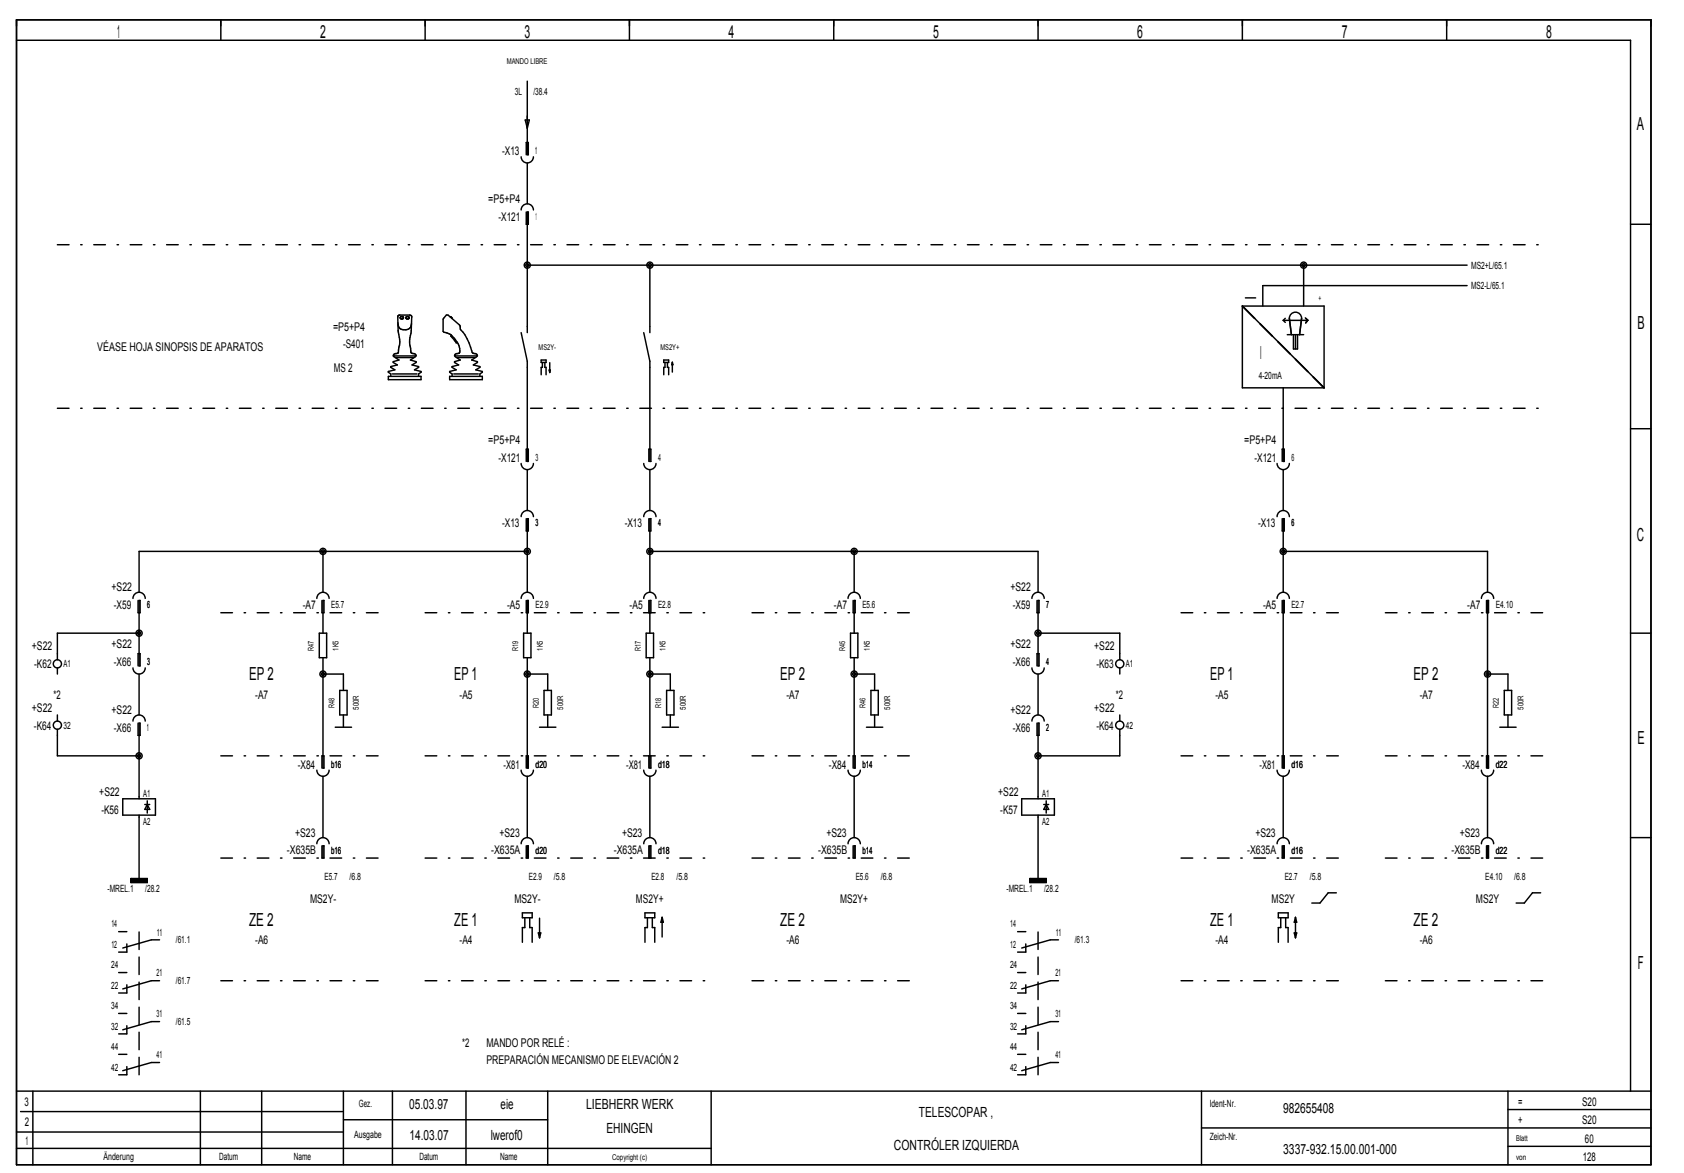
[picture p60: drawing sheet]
<svg xmlns="http://www.w3.org/2000/svg" width="408mm" height="284mm" viewBox="0 0 408 284" stroke-linecap="round" stroke-linejoin="round" font-family="sans-serif">
<defs><g id="words">
<g font-size="4.4">
<text x="28.4" y="9.3">1</text>
<text x="77.5" y="9.3">2</text>
<text x="127.1" y="9.3">3</text>
<text x="176.5" y="9.3">4</text>
<text x="226.1" y="9.3">5</text>
<text x="275.5" y="9.3">6</text>
<text x="325.1" y="9.3">7</text>
<text x="374.6" y="9.3">8</text>
<text x="396.6" y="31.6">A</text>
<text x="396.7" y="79.6">B</text>
<text x="305.3" y="87">I</text>
<text x="396.6" y="131.1">C</text>
<text x="60.3" y="164.7">EP 2</text>
<text x="110.1" y="164.7">EP 1</text>
<text x="189" y="164.7">EP 2</text>
<text x="293.2" y="164.7">EP 1</text>
<text x="342.5" y="164.7">EP 2</text>
<text x="396.7" y="180.1">E</text>
<text x="60.3" y="224.1">ZE 2</text>
<text x="110.1" y="224.1">ZE 1</text>
<text x="189" y="224.1">ZE 2</text>
<text x="293.2" y="224.1">ZE 1</text>
<text x="342.5" y="224.1">ZE 2</text>
<text x="396.8" y="234.5">F</text>
</g>
<g font-size="3.4">
<text x="99.2" y="268.5">05.03.97</text>
<text x="121.3" y="268.5">eie</text>
<text x="142" y="268.5">LIEBHERR WERK</text>
<text x="310.9" y="269.5">982655408</text>
<text x="99.2" y="275.9">14.03.07</text>
<text x="118.9" y="275.9">lwerof0</text>
<text x="146.9" y="274.4">EHINGEN</text>
<text x="222.6" y="270.4">TELESCOPAR ,</text>
<text x="216.6" y="278.4">CONTRÓLER IZQUIERDA</text>
<text x="310.9" y="279.4">3337­932.15.00.001­000</text>
</g>
<g font-size="2.9">
<text x="121.6" y="37.6">­X13</text>
<text x="118.3" y="49.1">=P5+P4</text>
<text x="120.8" y="53.4">­X121</text>
<text x="80.7" y="80.1">=P5+P4</text>
<text x="23.6" y="85.1">VÉASE HOJA SINOPSIS DE APARATOS</text>
<text x="83.1" y="84.4">­S401</text>
<text x="80.9" y="90">MS 2</text>
<text x="118.3" y="107.5">=P5+P4</text>
<text x="301.5" y="107.5">=P5+P4</text>
<text x="120.8" y="111.8">­X121</text>
<text x="303.9" y="111.8">­X121</text>
<text x="121.6" y="127.7">­X13</text>
<text x="151.3" y="127.7">­X13</text>
<text x="304.8" y="127.7">­X13</text>
<text x="27" y="143.1">+S22</text>
<text x="244.8" y="143.1">+S22</text>
<text x="27.6" y="147.5">­X59</text>
<text x="73.4" y="147.5">­A7</text>
<text x="122.9" y="147.5">­A5</text>
<text x="152.6" y="147.5">­A5</text>
<text x="202.1" y="147.5">­A7</text>
<text x="245.4" y="147.5">­X59</text>
<text x="306" y="147.5">­A5</text>
<text x="355.5" y="147.5">­A7</text>
<text x="7.7" y="157.5">+S22</text>
<text x="8.3" y="161.8">­K62</text>
<text x="27" y="157">+S22</text>
<text x="27.6" y="161.3">­X66</text>
<text x="244.8" y="157">+S22</text>
<text x="245.4" y="161.3">­X66</text>
<text x="265.1" y="157.5">+S22</text>
<text x="265.6" y="161.8">­K63</text>
<text x="7.7" y="172.3">+S22</text>
<text x="13" y="169.2">*2</text>
<text x="27" y="172.8">+S22</text>
<text x="61.8" y="169.2">­A7</text>
<text x="111.3" y="169.2">­A5</text>
<text x="190.5" y="169.2">­A7</text>
<text x="244.8" y="172.8">+S22</text>
<text x="265.1" y="172.3">+S22</text>
<text x="270.4" y="169.2">*2</text>
<text x="294.5" y="169.2">­A5</text>
<text x="344" y="169.2">­A7</text>
<text x="8.2" y="176.7">­K64</text>
<text x="27.6" y="177.2">­X66</text>
<text x="245.4" y="177.2">­X66</text>
<text x="265.6" y="176.7">­K64</text>
<text x="72.1" y="186.1">­X84</text>
<text x="122" y="186.1">­X81</text>
<text x="151.7" y="186.1">­X81</text>
<text x="200.8" y="186.1">­X84</text>
<text x="305.2" y="186.1">­X81</text>
<text x="354.3" y="186.1">­X84</text>
<text x="24.1" y="192.6">+S22</text>
<text x="24.6" y="197">­K56</text>
<text x="241.9" y="192.6">+S22</text>
<text x="242.4" y="197">­K57</text>
<text x="71.5" y="202.5">+S23</text>
<text x="121" y="202.5">+S23</text>
<text x="150.7" y="202.5">+S23</text>
<text x="200.2" y="202.5">+S23</text>
<text x="304.2" y="202.5">+S23</text>
<text x="353.7" y="202.5">+S23</text>
<text x="69.5" y="206.9">­X635B</text>
<text x="119" y="206.9">­X635A</text>
<text x="148.7" y="206.9">­X635A</text>
<text x="198.2" y="206.9">­X635B</text>
<text x="302.2" y="206.9">­X635A</text>
<text x="351.7" y="206.9">­X635B</text>
<text x="75.1" y="218.7">MS2Y-</text>
<text x="124.6" y="218.7">MS2Y-</text>
<text x="154.1" y="218.7">MS2Y+</text>
<text x="203.6" y="218.7">MS2Y+</text>
<text x="308.1" y="218.7">MS2Y</text>
<text x="357.6" y="218.7">MS2Y</text>
<text x="61.8" y="228.6">­A6</text>
<text x="111.3" y="228.6">­A4</text>
<text x="190.5" y="228.6">­A6</text>
<text x="294.5" y="228.6">­A4</text>
<text x="344" y="228.6">­A6</text>
<text x="112" y="253.4">*2</text>
<text x="117.8" y="253.4">MANDO POR RELÉ :</text>
<text x="117.8" y="257.6">PREPARACIÓN MECANISMO DE ELEVACIÓN 2</text>
<text x="5.9" y="267.8">3</text>
<text x="367.8" y="267.8">=</text>
<text x="383.3" y="267.8">S20</text>
<text x="6" y="272.7">2</text>
<text x="367.8" y="272.2">+</text>
<text x="383.3" y="272.2">S20</text>
<text x="6.2" y="277.2">1</text>
<text x="383.5" y="281.1">128</text>
<text x="384" y="276.7">60</text>
</g>
<g font-size="2.4">
<text x="124.7" y="23">3L</text>
<text x="129.2" y="23">/38.4</text>
<text x="129.7" y="37.4">1</text>
<text x="129.7" y="53.2">1</text>
<text x="356.4" y="65.1">MS2+L/65.1</text>
<text x="356.4" y="70">MS2­L/65.1</text>
<text x="305" y="91.8">4­20mA</text>
<text x="129.7" y="111.6">3</text>
<text x="159.4" y="111.6">4</text>
<text x="312.9" y="111.6">6</text>
<text x="129.7" y="127.4">3</text>
<text x="159.4" y="127.4">4</text>
<text x="312.9" y="127.4">6</text>
<text x="35.7" y="147.2">6</text>
<text x="80.2" y="147.2">E5.7</text>
<text x="129.7" y="147.2">E2.9</text>
<text x="159.4" y="147.2">E2.8</text>
<text x="208.9" y="147.2">E5.6</text>
<text x="253.5" y="147.2">7</text>
<text x="312.9" y="147.2">E2.7</text>
<text x="362.4" y="147.2">E4.10</text>
<text x="15.4" y="161.6">A1</text>
<text x="35.7" y="161.1">3</text>
<text x="253.5" y="161.1">4</text>
<text x="272.8" y="161.6">A1</text>
<text x="15.4" y="176.5">32</text>
<text x="35.7" y="176.9">1</text>
<text x="253.5" y="176.9">2</text>
<text x="272.8" y="176.5">42</text>
<text x="80.2" y="185.9">b16</text>
<text x="129.7" y="185.9">d20</text>
<text x="159.4" y="185.9">d18</text>
<text x="208.9" y="185.9">b14</text>
<text x="312.9" y="185.9">d16</text>
<text x="362.4" y="185.9">d22</text>
<text x="34.7" y="192.9">A1</text>
<text x="252.5" y="192.9">A1</text>
<text x="34.7" y="199.7">A2</text>
<text x="252.5" y="199.7">A2</text>
<text x="80.2" y="206.6">b16</text>
<text x="129.7" y="206.6">d20</text>
<text x="159.4" y="206.6">d18</text>
<text x="208.9" y="206.6">b14</text>
<text x="312.9" y="206.6">d16</text>
<text x="362.4" y="206.6">d22</text>
<text x="78.6" y="213.1">E5.7</text>
<text x="84.7" y="213.1">/6.8</text>
<text x="128.1" y="213.1">E2.9</text>
<text x="134.2" y="213.1">/5.8</text>
<text x="157.8" y="213.1">E2.8</text>
<text x="163.9" y="213.1">/5.8</text>
<text x="207.3" y="213.1">E5.6</text>
<text x="213.4" y="213.1">/6.8</text>
<text x="311.3" y="213.1">E2.7</text>
<text x="317.3" y="213.1">/5.8</text>
<text x="359.8" y="213.1">E4.10</text>
<text x="366.8" y="213.1">/6.8</text>
<text x="26.1" y="216.1">­MREL.1</text>
<text x="35.2" y="216.1">/28.2</text>
<text x="243.9" y="216.1">­MREL.1</text>
<text x="253" y="216.1">/28.2</text>
<text x="27" y="224.5">14</text>
<text x="38" y="226.5">11</text>
<text x="244.8" y="224.5">14</text>
<text x="255.8" y="226.5">11</text>
<text x="27" y="229.5">12</text>
<text x="42.6" y="228.4">/61.1</text>
<text x="244.8" y="229.5">12</text>
<text x="260.4" y="228.4">/61.3</text>
<text x="26.9" y="239.4">22</text>
<text x="26.9" y="234.4">24</text>
<text x="37.9" y="236.4">21</text>
<text x="42.6" y="238.3">/61.7</text>
<text x="244.7" y="239.4">22</text>
<text x="244.7" y="234.4">24</text>
<text x="255.7" y="236.4">21</text>
<text x="26.9" y="244.3">34</text>
<text x="244.7" y="244.3">34</text>
<text x="26.9" y="249.3">32</text>
<text x="37.9" y="246.3">31</text>
<text x="42.6" y="248.2">/61.5</text>
<text x="244.7" y="249.3">32</text>
<text x="255.7" y="246.3">31</text>
<text x="26.9" y="254.2">44</text>
<text x="37.9" y="256.2">41</text>
<text x="244.7" y="254.2">44</text>
<text x="255.7" y="256.2">41</text>
<text x="26.9" y="259.2">42</text>
<text x="244.7" y="259.2">42</text>
<text x="87" y="268">Gez.</text>
<text x="293.1" y="268">Ident­Nr.</text>
<text x="85.8" y="275.5">Ausgabe</text>
<text x="293.1" y="275.9">Zeich­Nr.</text>
<text x="25.1" y="280.9">Änderung</text>
<text x="53.1" y="280.9">Datum</text>
<text x="71.2" y="280.9">Name</text>
<text x="101.6" y="280.9">Datum</text>
<text x="121.2" y="280.9">Name</text>
</g>
<g font-size="1.9">
<text x="122.8" y="15.5">MANDO LIBRE</text>
<text x="319.5" y="72.9">+</text>
<text x="130.5" y="84.8">MS2Y­</text>
<text x="160" y="84.8">MS2Y+</text>
<text x="76.1" y="157.5" transform="rotate(-90 76.1 157.5)">R47</text>
<text x="82" y="157.5" transform="rotate(-90 82 157.5)">1K5</text>
<text x="125.6" y="157.5" transform="rotate(-90 125.6 157.5)">R19</text>
<text x="131.5" y="157.5" transform="rotate(-90 131.5 157.5)">1K5</text>
<text x="155.3" y="157.5" transform="rotate(-90 155.3 157.5)">R17</text>
<text x="161.2" y="157.5" transform="rotate(-90 161.2 157.5)">1K5</text>
<text x="204.8" y="157.5" transform="rotate(-90 204.8 157.5)">R45</text>
<text x="210.7" y="157.5" transform="rotate(-90 210.7 157.5)">1K5</text>
<text x="81" y="171.4" transform="rotate(-90 81 171.4)">R48</text>
<text x="87" y="171.9" transform="rotate(-90 87 171.9)">500R</text>
<text x="130.5" y="171.4" transform="rotate(-90 130.5 171.4)">R20</text>
<text x="136.5" y="171.9" transform="rotate(-90 136.5 171.9)">500R</text>
<text x="160.2" y="171.4" transform="rotate(-90 160.2 171.4)">R18</text>
<text x="166.2" y="171.9" transform="rotate(-90 166.2 171.9)">500R</text>
<text x="209.7" y="171.4" transform="rotate(-90 209.7 171.4)">R46</text>
<text x="215.7" y="171.9" transform="rotate(-90 215.7 171.9)">500R</text>
<text x="363.2" y="171.4" transform="rotate(-90 363.2 171.4)">R22</text>
<text x="369.1" y="171.9" transform="rotate(-90 369.1 171.9)">500R</text>
<text x="148.3" y="280.8">Copyright (c)</text>
<text x="367.3" y="280.8">von</text>
<text x="367.3" y="276.4">Blatt</text>
</g>
</g></defs>
<g fill="none" stroke="#000" stroke-width=".35">
<path d="M4 4.8h396v277.2h-396zM4 9.7h391.1v254.5M53.5 4.8v4.9M103 4.8v4.9M127.8 19.6v17.9h.2v-3h-.5v3M152.5 4.8v4.9M202 4.8v4.9M251.5 4.8v4.9M301 4.8v4.9M350.5 4.8v4.9M126.3 38a1.48 1.48 0 0 0 1.4 1.4 1.48 1.48 0 0 0 1.5-1.4M127.3 29.1h.9l-.4 1.9z"/>
<path d="M127.8 39.4v9.9M126.3 50.8a1.48 1.48 0 0 1 1.4-1.5 1.48 1.48 0 0 1 1.5 1.5M127.5 51.3v3h.5v-3h-.2v29.2M395.1 54.3h4.9M96.4 78.1a1.7 1.7 0 0 0 1.2 1.7 1.7 1.7 0 0 0 1.9-.6l.2-.9M96.5 76.4l2.7-.1 .5 .2-.1 3.5a9 9 0 0 0 .1 5.5 1.17 1.17 0 0 1 1.1 .7h-5.5a1.45 1.45 0 0 1 1.2-.8v-.5a8.4 8.4 0 0 0 0-4.9zM99.1 76.8h.1M108.1 76.3h.4l2.8 2.4 .2 .9a16.4 16.4 0 0 1 3.1 5.9 1.17 1.17 0 0 1 1.1 .7h-5.6a1.45 1.45 0 0 1 1.2-.8 4.9 4.9 0 0 0-3.7-5l-.2-.2v-2.9zM109 76.7l.3 .1 .3 .3M127.8 64.2h227.7M157.5 64.2v16.3M301 74.1v19.8h19.8"/>
<path d="M301 74.1h19.8v19.8M301 74.1l19.8 19.8M301.7 72.1h2.5M310.9 77.6h5.9M315.8 64.2v9.9M316.2 77l.6 .5M316.8 77.6l-.5 .7M316.8 77.6l-.2 .1M355.5 69.1h-49.6v5M94.1 91.1h7.9v.8h-7.9zM95.1 90.5h5.9M95.5 86.2v.2l1.2 .8-1.4 .4v.2l1 .6-1.6 .4v.1l1 .6-1.6 .4v.2l.6 .4v.6"/>
<path d="M95.9 86.6h4.3M100.6 86.2v.2l-1.2 .8 1.4 .4v.2l-1 .6 1.6 .4v.1l-1 .6 1.6 .4v.2l-.6 .4v.6M108.9 91.1h8v.8h-8zM109.4 81.2l-.2 .2 1.3 1.6 .3-.1M109.9 90.5h6M110.3 86.2v.2l1.2 .8-1.4 .4v.2l1 .6-1.6 .4v.1l1 .6-1.6 .4v.2l.6 .4v.6M110.7 86.6h4.4M115.5 86.2v.2l-1.2 .8 1.4 .4v.2l-1 .6 1.6 .4v.1l-1 .6 1.6 .4v.2l-.6 .4v.6M126.3 80.5l1.5 7v24.2h.2v-3h-.5v3M131.1 87.2h1.2v.6h-1.2zM131.4 87.8v1.1h-.3v1.8M132 87.8v1.1h.3v1.8"/>
<path d="M133 89.6h.3l-.1 .6zM133.2 87.8v2.4M156 80.5l1.5 7v24.2h.2v-3h-.5v3M160.8 87.2h1.2v.6h-1.2zM161.1 87.8v1.1h-.3v1.8M161.7 87.8v1.1h.3v1.8M162.9 87.7v2.4M162.9 87.7l.1 .6h-.3zM310.9 93.9v17.8h.2v-3h-.4v3M311.9 81h3.9M312.9 81l-.5-3.9a1.48 1.48 0 0 1 1.5-1.5 1.48 1.48 0 0 1 1.5 1.5l-.5 3.9M313.4 81v3.5h1v-3.5"/>
<path d="M313.9 81v3.5M126.3 112.2a1.48 1.48 0 0 0 1.4 1.5 1.48 1.48 0 0 0 1.5-1.5M127.8 113.7v9.9M156 112.2a1.49 1.49 0 0 0 1.4 1.5 1.49 1.49 0 0 0 1.5-1.5M157.5 113.7v9.9M309.4 112.2a1.48 1.48 0 0 0 1.5 1.5 1.48 1.48 0 0 0 1.5-1.5M310.9 113.7v9.9M395.1 103.8h4.9M78.2 133.5v9.9M126.3 125.1a1.48 1.48 0 0 1 1.4-1.5 1.48 1.48 0 0 1 1.5 1.5M127.5 125.6v2.9h.5v-2.9h-.2v17.8M127.8 133.5h-94.1v9.9"/>
<path d="M156 125.1a1.49 1.49 0 0 1 1.4-1.5 1.49 1.49 0 0 1 1.5 1.5M157.2 125.6v2.9h.5v-2.9h-.2v17.8M157.5 133.5h94v9.9M206.9 133.5v9.9M309.4 125.1a1.48 1.48 0 0 1 1.5-1.5 1.48 1.48 0 0 1 1.5 1.5M310.7 125.6v2.9h.4v-2.9h-.2v17.8M310.9 133.5h49.5v9.9M32.2 144.9a1.49 1.49 0 0 1 1.5-1.5 1.49 1.49 0 0 1 1.5 1.5M33.5 145.4v2.9h.4v-2.9h-.2v15.8h.2v-3h-.4v3M33.7 153.3h-19.8v6.4M76.8 144.9a1.49 1.49 0 0 1 1.5-1.5 1.49 1.49 0 0 1 1.4 1.5M77.4 153.3h1.7v5.9h-1.7z"/>
<path d="M78 145.4v2.9h.5v-2.9h-.3v7.9M78.2 159.2v26.8h.3v-3h-.5v3M126.3 144.9a1.48 1.48 0 0 1 1.4-1.5 1.48 1.48 0 0 1 1.5 1.5M126.9 153.3h1.7v5.9h-1.7zM127.5 145.4v2.9h.5v-2.9h-.2v7.9M127.8 159.2v26.8h.2v-3h-.5v3M156 144.9a1.49 1.49 0 0 1 1.4-1.5 1.49 1.49 0 0 1 1.5 1.5M156.6 153.3h1.7v5.9h-1.7zM157.2 145.4v2.9h.5v-2.9h-.2v7.9M157.5 159.2v26.8h.2v-3h-.5v3M205.5 144.9a1.49 1.49 0 0 1 1.5-1.5 1.49 1.49 0 0 1 1.4 1.5M206.1 153.3h1.7v5.9h-1.7z"/>
<path d="M206.7 145.4v2.9h.5v-2.9h-.3v7.9M206.9 159.2v26.8h.3v-3h-.5v3M250 144.9a1.48 1.48 0 0 1 1.5-1.5 1.48 1.48 0 0 1 1.5 1.5M251.3 145.4v2.9h.4v-2.9h-.2v15.8h.2v-3h-.4v3M251.5 153.3h19.8v6.4M309.4 144.9a1.48 1.48 0 0 1 1.5-1.5 1.48 1.48 0 0 1 1.5 1.5M310.7 145.4v2.9h.4v-2.9h-.2v40.6h.2v-3h-.4v3M358.9 144.9a1.48 1.48 0 0 1 1.5-1.5 1.48 1.48 0 0 1 1.5 1.5M360.2 145.4v2.9h.4v-2.9h-.2v40.6h.2v-3h-.4v3M395.1 153.3h4.9M13.9 176.6v6.4h19.8M13.9 161.7v1.5"/>
<path d="M13.9 173.1v1.5M32.2 161.7a1.49 1.49 0 0 0 1.5 1.5 1.49 1.49 0 0 0 1.5-1.5M32.2 174.6a1.49 1.49 0 0 1 1.5-1.5 1.49 1.49 0 0 1 1.5 1.5M33.5 175.1v2.9h.4v-2.9h-.2v18.3M33.7 163.2v9.9M78.2 163.2h5v4M81.2 176.1h4M82.3 167.2h1.8v5.9h-1.8zM83.2 173.1v3M127.8 163.2h4.9v4M130.7 176.1h4M131.8 167.2h1.8v5.9h-1.8z"/>
<path d="M132.7 173.1v3M157.5 163.2h4.9v4M160.4 176.1h4M161.5 167.2h1.8v5.9h-1.8zM162.4 173.1v3M206.9 163.2h5v4M209.9 176.1h4M211 167.2h1.8v5.9h-1.8zM211.9 173.1v3M250 161.7a1.48 1.48 0 0 0 1.5 1.5 1.48 1.48 0 0 0 1.5-1.5M250 174.6a1.48 1.48 0 0 1 1.5-1.5 1.48 1.48 0 0 1 1.5 1.5M251.3 175.1v2.9h.4v-2.9h-.2v18.3"/>
<path d="M251.5 163.2v9.9M271.3 176.6v6.4h-19.8M271.3 161.7v1.5M271.3 173.1v1.5M360.4 163.2h5v4M363.4 176.1h3.9M364.5 167.2h1.7v5.9h-1.7zM365.4 173.1v3M29.7 193.4h8v4h-8zM33.7 197.4v15.3M35.1 194.8h1.2M35.7 193.9v3"/>
<path d="M35.7 194.8l.6 1.2h-1.2zM76.8 186.5a1.49 1.49 0 0 0 1.5 1.4 1.49 1.49 0 0 0 1.4-1.4M78.2 187.9v14.9M126.3 186.5a1.48 1.48 0 0 0 1.4 1.4 1.48 1.48 0 0 0 1.5-1.4M127.8 187.9v14.9M156 186.5a1.49 1.49 0 0 0 1.4 1.4 1.49 1.49 0 0 0 1.5-1.4M157.5 187.9v14.9M205.5 186.5a1.49 1.49 0 0 0 1.5 1.4 1.49 1.49 0 0 0 1.4-1.4M206.9 187.9v14.9M247.5 193.4h8v4h-8zM251.5 197.4v15.3M252.9 194.8h1.2"/>
<path d="M253.5 193.9v3M253.5 194.8l.6 1.2h-1.2zM309.4 186.5a1.48 1.48 0 0 0 1.5 1.4 1.48 1.48 0 0 0 1.5-1.4M310.9 187.9v14.9M358.9 186.5a1.48 1.48 0 0 0 1.5 1.4 1.48 1.48 0 0 0 1.5-1.4M360.4 187.9v14.9M31.7 212.7h4v1h-4zM31.7 213.6h4M31.7 213.5h4M31.7 213.4h4M31.7 213.3h4M31.7 213.2h4"/>
<path d="M31.7 213.1h4M31.7 213h4M31.7 212.9h4M31.7 212.8h4M76.8 204.3a1.49 1.49 0 0 1 1.5-1.5 1.49 1.49 0 0 1 1.4 1.5M78 204.8v2.9h.5v-2.9h-.3v2.9M126.3 204.3a1.48 1.48 0 0 1 1.4-1.5 1.48 1.48 0 0 1 1.5 1.5M127.5 204.8v2.9h.5v-2.9h-.2v2.9M156 204.3a1.49 1.49 0 0 1 1.4-1.5 1.49 1.49 0 0 1 1.5 1.5M157.2 204.8v2.9h.5v-2.9h-.2v2.9M205.5 204.3a1.49 1.49 0 0 1 1.5-1.5 1.49 1.49 0 0 1 1.4 1.5M206.7 204.8v2.9h.5v-2.9h-.3v2.9"/>
<path d="M249.5 212.7h4v1h-4zM249.5 213.6h4M249.5 213.5h4M249.5 213.4h4M249.5 213.3h4M249.5 213.2h4M249.5 213.1h4M249.5 213h4M249.5 212.9h4M249.5 212.8h4M309.4 204.3a1.48 1.48 0 0 1 1.5-1.5 1.48 1.48 0 0 1 1.5 1.5M310.7 204.8v2.9h.4v-2.9h-.2v2.9"/>
<path d="M323.8 216.2h-2l-2 2.4h-2M358.9 204.3a1.48 1.48 0 0 1 1.5-1.5 1.48 1.48 0 0 1 1.5 1.5M360.2 204.8v2.9h.4v-2.9h-.2v2.9M373.3 216.2h-2l-2 2.4h-2M395.1 202.8h4.9M28.8 235.5h1.9M28.8 225.6h1.9M30.7 238.4v2h-1.9M30.7 228.5v2h-1.9M38.7 237.4h-2l-7 2M38.7 227.5h-2l-7 2M126.6 221h2.3v1.2h-2.3z"/>
<path d="M127.2 222.2v2.4h-.6v3.5M128.3 222.2v2.4h.6v3.5M130.4 225.9h.6l-.3 1.2zM130.7 222.3v4.8M156.3 221h2.3v1.2h-2.3zM156.9 222.2v2.4h-.6v3.5M158 222.2v2.4h.6v3.5M160.4 222.1v4.8M160.4 222.1l.3 1.2h-.6zM246.6 235.5h1.9M246.6 225.6h1.9M248.5 228.5v2h-1.9"/>
<path d="M248.5 238.4v2h-1.9M256.5 237.4h-2l-7 2M256.5 227.5h-2l-7 2M309.7 221h2.4v1.2h-2.4zM310.3 222.2v2.4h-.6v3.5M311.5 222.2v2.4h.6v3.5M313.6 225.9h.6l-.3 1.2zM313.9 222.1v5M313.9 222.1l.3 1.2h-.6zM28.8 255.3h1.9M28.8 245.4h1.9M30.7 258.2v2h-1.9"/>
<path d="M30.7 248.3v2h-1.9M38.7 257.2h-2l-7 2M38.7 247.3h-2l-7 2M246.6 255.3h1.9M246.6 245.4h1.9M248.5 248.3v2h-1.9M248.5 258.2v2h-1.9M256.5 257.2h-2l-7 2M256.5 247.3h-2l-7 2M4 278h168.3M4 274.1h79.2M4 264.2h396"/>
<path d="M5 269.1h78.2M8 264.2v17.8M48.5 264.2v17.8M63.4 264.2v17.8M83.2 264.2v17.8M83.2 271.1h49.5M95.1 264.2v17.8M112.9 264.2v17.8M132.7 264.2v17.8M172.3 264.2v17.8M291.1 264.2v17.8M291.1 273.1h108.9"/>
<path d="M365.4 264.2v17.8M365.4 277.5h34.6M365.4 268.6h34.6"/>
<circle cx="97.3" cy="76.9" r=".36"/>
<circle cx="98.7" cy="76.9" r=".35"/>
<circle cx="127.7" cy="64.2" r=".74"/>
<circle cx="127.7" cy="64.2" r=".37"/>
<circle cx="157.4" cy="64.2" r=".74"/>
<circle cx="157.4" cy="64.2" r=".37"/>
<circle cx="315.8" cy="64.2" r=".37"/>
<circle cx="315.8" cy="64.2" r=".74"/>
<circle cx="78.2" cy="133.5" r=".74"/>
<circle cx="78.2" cy="133.5" r=".37"/>
<circle cx="127.7" cy="133.5" r=".74"/>
<circle cx="127.7" cy="133.5" r=".37"/>
<circle cx="157.4" cy="133.5" r=".74"/>
<circle cx="157.4" cy="133.5" r=".37"/>
<circle cx="206.9" cy="133.5" r=".74"/>
<circle cx="206.9" cy="133.5" r=".37"/>
<circle cx="310.9" cy="133.5" r=".74"/>
<circle cx="310.9" cy="133.5" r=".37"/>
<circle cx="33.7" cy="153.3" r=".37"/>
<circle cx="33.7" cy="153.3" r=".74"/>
<circle cx="251.5" cy="153.3" r=".37"/>
<circle cx="251.5" cy="153.3" r=".74"/>
<circle cx="13.9" cy="175.6" r=".99"/>
<circle cx="13.9" cy="160.7" r=".99"/>
<circle cx="78.2" cy="163.2" r=".74"/>
<circle cx="78.2" cy="163.2" r=".37"/>
<circle cx="127.7" cy="163.2" r=".37"/>
<circle cx="127.7" cy="163.2" r=".74"/>
<circle cx="157.4" cy="163.2" r=".37"/>
<circle cx="157.4" cy="163.2" r=".74"/>
<circle cx="206.9" cy="163.2" r=".74"/>
<circle cx="206.9" cy="163.2" r=".37"/>
<circle cx="271.3" cy="175.6" r=".99"/>
<circle cx="271.3" cy="160.7" r=".99"/>
<circle cx="360.4" cy="163.2" r=".74"/>
<circle cx="360.4" cy="163.2" r=".37"/>
<circle cx="33.7" cy="183" r=".74"/>
<circle cx="33.7" cy="183" r=".37"/>
<circle cx="251.5" cy="183" r=".37"/>
<circle cx="251.5" cy="183" r=".74"/>
</g>
<g fill="none" stroke="#000" stroke-width=".35" stroke-dasharray="2.8 2.8 .4 2.8">
<path d="M13.9 59.2h361.4M13.9 98.8h361.4M53.5 148.3h39.6M103 148.3h69.3M182.2 148.3h39.6M286.2 148.3h39.5M335.6 148.3h39.7M53.5 183h39.6M103 183h69.3M182.2 183h39.6M286.2 183h39.5M335.6 183h39.7"/>
<path d="M53.5 207.7h39.6M103 207.7h69.3M182.2 207.7h39.6M286.2 207.7h39.5M335.6 207.7h39.7M53.5 237.4h39.6M103 237.4h69.3M182.2 237.4h39.6M286.2 237.4h39.5M335.6 237.4h39.7"/>
</g>
<path d="M301 74.1l19.8 19.8M310.9 77.6l.5-.5M310.9 77.6l.5 .5M316.3 77.1l.5 .5M316.3 78.1l.5-.5M33.7 260.2v-35.6M251.5 260.2v-35.6" fill="none" stroke="#000" stroke-width=".35" stroke-dasharray="4.2 1.8"/>
<use href="#words"/>
</svg>
